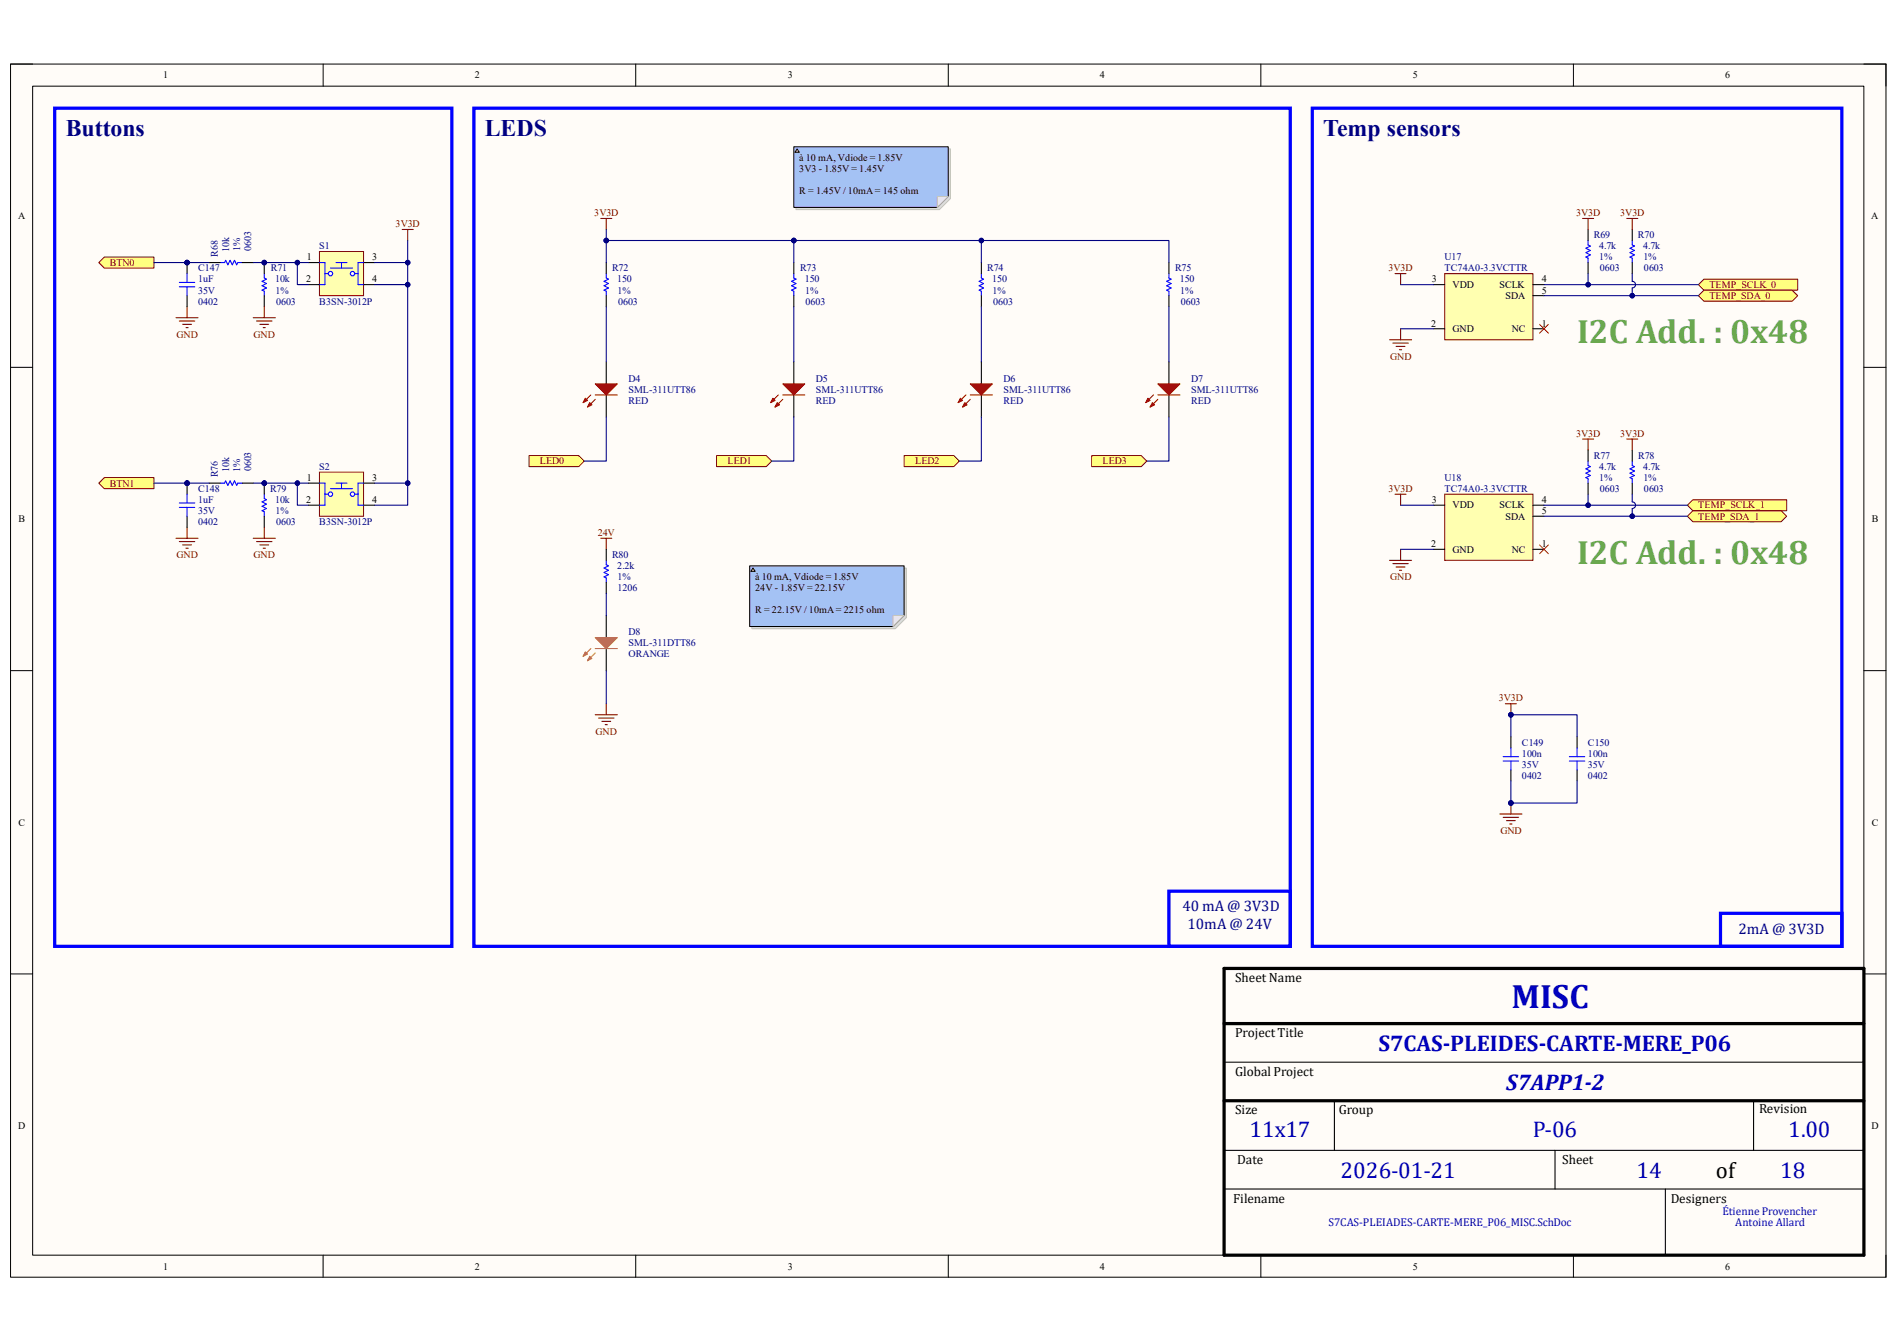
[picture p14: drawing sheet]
<svg xmlns="http://www.w3.org/2000/svg" width="297mm" height="210mm" viewBox="0 0 297 210" stroke-linecap="round" stroke-linejoin="round" font-family="sans-serif">
<defs><g id="words">
<g font-size="5.3" fill="#6aa84f">
<text x="246.9" y="53.8">I2C Add. : 0x48</text>
<text x="246.9" y="88.3">I2C Add. : 0x48</text>
</g>
<text font-size="5.3" fill="#0000bf" x="236.6" y="157.9">MISC</text>
<g font-size="3.7" fill="#000080">
<text x="10.3" y="21.3">Buttons</text>
<text x="75.9" y="21.3">LEDS</text>
<text x="207.2" y="21.3">Temp sensors</text>
</g>
<g font-size="3.6" fill="#0000bf">
<text x="215.8" y="164.6">S7CAS-PLEIDES-CARTE-MERE_P06</text>
<text x="235.8" y="170.6">S7APP1-2</text>
<text x="195.6" y="178">11x17</text>
<text x="240" y="178">P-06</text>
<text x="280" y="178">1.00</text>
<text x="209.9" y="184.5">2026-01-21</text>
<text x="256.2" y="184.5">14</text>
<text x="278.7" y="184.5">18</text>
</g>
<text font-size="3.6" x="268.6" y="184.5">of</text>
<g font-size="2.4" fill="#000080">
<text x="185.1" y="142.7">40 mA @ 3V3D</text>
<text x="185.9" y="145.5">10mA @ 24V</text>
<text x="272.2" y="146.2">2mA @ 3V3D</text>
</g>
<g font-size="2.1">
<text x="193.4" y="153.8">Sheet Name</text>
<text x="193.4" y="162.4">Project Title</text>
<text x="193.4" y="168.5">Global Project</text>
<text x="193.4" y="174.5">Size</text>
<text x="209.6" y="174.5">Group</text>
<text x="275.4" y="174.4">Revision</text>
<text x="193.7" y="182.3">Date</text>
<text x="244.6" y="182.3">Sheet</text>
<text x="193.1" y="188.3">Filename</text>
<text x="261.6" y="188.3">Designers</text>
</g>
<g font-size="1.8" fill="#0000bf">
<text x="269.7" y="190.3">Étienne Provencher</text>
<text x="208" y="192">S7CAS-PLEIADES-CARTE-MERE_P06_MISC.SchDoc</text>
<text x="271.7" y="192">Antoine Allard</text>
</g>
<g font-size="1.6">
<text x="25.5" y="12.3">1</text>
<text x="74.3" y="12.3">2</text>
<text x="123.4" y="12.3">3</text>
<text x="172.2" y="12.3">4</text>
<text x="221.2" y="12.3">5</text>
<text x="270.1" y="12.3">6</text>
<text x="125.1" y="25.2">à 10 mA, Vdiode = 1.85V</text>
<text x="125.1" y="27">3V3 - 1.85V = 1.45V</text>
<text x="2.8" y="34.3">A</text>
<text x="125.1" y="30.4">R = 1.45V / 10mA = 145 ohm</text>
<text x="293" y="34.3">A</text>
<text x="48" y="40.8">1</text>
<text x="58.3" y="40.8">3</text>
<text x="47.9" y="44.2">2</text>
<text x="58.3" y="44.2">4</text>
<text x="224.2" y="44.2">3</text>
<text x="227.4" y="45.1">VDD</text>
<text x="234.8" y="45.1">SCLK</text>
<text x="235.7" y="46.8">SDA</text>
<text x="241.4" y="44.2">4</text>
<text x="241.4" y="46">5</text>
<text x="224.1" y="51.1">2</text>
<text x="227.4" y="52">GND</text>
<text x="236.7" y="52">NC</text>
<text x="241.4" y="51.1">1</text>
<text x="48" y="75.3">1</text>
<text x="58.3" y="75.3">3</text>
<text x="2.9" y="81.8">B</text>
<text x="47.9" y="78.8">2</text>
<text x="58.3" y="78.8">4</text>
<text x="224.2" y="78.8">3</text>
<text x="227.4" y="79.6">VDD</text>
<text x="234.8" y="79.6">SCLK</text>
<text x="235.7" y="81.4">SDA</text>
<text x="241.4" y="78.8">4</text>
<text x="241.4" y="80.5">5</text>
<text x="293.1" y="81.8">B</text>
<text x="224.1" y="85.7">2</text>
<text x="227.4" y="86.6">GND</text>
<text x="236.7" y="86.6">NC</text>
<text x="241.4" y="85.7">1</text>
<text x="118.2" y="90.9">à 10 mA, Vdiode = 1.85V</text>
<text x="118.2" y="92.6">24V - 1.85V = 22.15V</text>
<text x="118.2" y="96.1">R = 22.15V / 10mA = 2215 ohm</text>
<text x="2.9" y="129.3">C</text>
<text x="293.1" y="129.3">C</text>
<text x="2.8" y="176.8">D</text>
<text x="293" y="176.8">D</text>
<text x="25.5" y="198.8">1</text>
<text x="74.3" y="198.8">2</text>
<text x="123.4" y="198.8">3</text>
<text x="172.2" y="198.8">4</text>
<text x="221.2" y="198.8">5</text>
<text x="270.1" y="198.8">6</text>
</g>
<g font-size="1.6" fill="#800000">
<text x="61.9" y="35.6">3V3D</text>
<text x="93" y="33.9">3V3D</text>
<text x="246.8" y="33.9">3V3D</text>
<text x="253.7" y="33.9">3V3D</text>
<text x="17.2" y="41.7">BTN0</text>
<text x="217.4" y="42.5">3V3D</text>
<text x="267.6" y="45.1">TEMP_SCLK_0</text>
<text x="267.6" y="46.8">TEMP_SDA_0</text>
<text x="27.6" y="52.9">GND</text>
<text x="39.7" y="52.9">GND</text>
<text x="217.6" y="56.3">GND</text>
<text x="246.8" y="68.4">3V3D</text>
<text x="253.7" y="68.4">3V3D</text>
<text x="17.2" y="76.2">BTN1</text>
<text x="84.5" y="72.7">LED0</text>
<text x="113.9" y="72.7">LED1</text>
<text x="143.3" y="72.7">LED2</text>
<text x="172.6" y="72.7">LED3</text>
<text x="217.4" y="77">3V3D</text>
<text x="93.6" y="83.9">24V</text>
<text x="265.9" y="79.6">TEMP_SCLK_1</text>
<text x="265.9" y="81.4">TEMP_SDA_1</text>
<text x="27.6" y="87.4">GND</text>
<text x="39.7" y="87.4">GND</text>
<text x="217.6" y="90.9">GND</text>
<text x="234.7" y="109.9">3V3D</text>
<text x="93.3" y="115.1">GND</text>
<text x="234.9" y="130.6">GND</text>
</g>
<g font-size="1.6" fill="#000080">
<text x="34.1" y="40.2" transform="rotate(-90 34.1 40.2)">R68</text>
<text x="35.9" y="39.4" transform="rotate(-90 35.9 39.4)">10k</text>
<text x="37.6" y="39.3" transform="rotate(-90 37.6 39.3)">1%</text>
<text x="39.3" y="39.3" transform="rotate(-90 39.3 39.3)">0603</text>
<text x="50" y="39.1">S1</text>
<text x="226.2" y="40.8">U17</text>
<text x="249.6" y="37.3">R69</text>
<text x="250.4" y="39.1">4.7k</text>
<text x="250.4" y="40.8">1%</text>
<text x="256.5" y="37.3">R70</text>
<text x="257.3" y="39.1">4.7k</text>
<text x="257.3" y="40.8">1%</text>
<text x="31" y="46">35V</text>
<text x="31" y="47.7">0402</text>
<text x="31" y="44.2">1uF</text>
<text x="31" y="42.5">C147</text>
<text x="42.4" y="42.5">R71</text>
<text x="43.1" y="44.2">10k</text>
<text x="43.1" y="46">1%</text>
<text x="43.2" y="47.7">0603</text>
<text x="50" y="47.7">B3SN-3012P</text>
<text x="95.8" y="42.5">R72</text>
<text x="96.6" y="44.2">150</text>
<text x="96.7" y="46">1%</text>
<text x="96.8" y="47.7">0603</text>
<text x="125.3" y="42.5">R73</text>
<text x="126" y="44.2">150</text>
<text x="126.1" y="46">1%</text>
<text x="126.1" y="47.7">0603</text>
<text x="154.6" y="42.5">R74</text>
<text x="155.4" y="44.2">150</text>
<text x="155.4" y="46">1%</text>
<text x="155.5" y="47.7">0603</text>
<text x="184" y="42.5">R75</text>
<text x="184.7" y="44.2">150</text>
<text x="184.8" y="46">1%</text>
<text x="184.9" y="47.7">0603</text>
<text x="226.2" y="42.5">TC74A0-3.3VCTTR</text>
<text x="250.5" y="42.5">0603</text>
<text x="257.4" y="42.5">0603</text>
<text x="98.4" y="59.8">D4</text>
<text x="127.7" y="59.8">D5</text>
<text x="157.1" y="59.8">D6</text>
<text x="186.5" y="59.8">D7</text>
<text x="98.4" y="63.2">RED</text>
<text x="98.4" y="61.5">SML-311UTT86</text>
<text x="127.7" y="63.2">RED</text>
<text x="127.7" y="61.5">SML-311UTT86</text>
<text x="157.1" y="63.2">RED</text>
<text x="157.1" y="61.5">SML-311UTT86</text>
<text x="186.5" y="63.2">RED</text>
<text x="186.5" y="61.5">SML-311UTT86</text>
<text x="249.6" y="71.9">R77</text>
<text x="256.5" y="71.9">R78</text>
<text x="31" y="77">C148</text>
<text x="34.1" y="74.8" transform="rotate(-90 34.1 74.8)">R76</text>
<text x="35.9" y="74" transform="rotate(-90 35.9 74)">10k</text>
<text x="37.6" y="73.9" transform="rotate(-90 37.6 73.9)">1%</text>
<text x="39.3" y="73.8" transform="rotate(-90 39.3 73.8)">0603</text>
<text x="42.3" y="77">R79</text>
<text x="50" y="73.6">S2</text>
<text x="226.2" y="75.3">U18</text>
<text x="226.2" y="77">TC74A0-3.3VCTTR</text>
<text x="250.4" y="73.6">4.7k</text>
<text x="250.4" y="75.3">1%</text>
<text x="250.5" y="77">0603</text>
<text x="257.3" y="73.6">4.7k</text>
<text x="257.3" y="75.3">1%</text>
<text x="257.4" y="77">0603</text>
<text x="31" y="80.5">35V</text>
<text x="31" y="82.3">0402</text>
<text x="31" y="78.8">1uF</text>
<text x="43.1" y="78.8">10k</text>
<text x="43.1" y="80.5">1%</text>
<text x="43.2" y="82.3">0603</text>
<text x="50" y="82.3">B3SN-3012P</text>
<text x="95.8" y="87.4">R80</text>
<text x="96.6" y="89.2">2.2k</text>
<text x="96.7" y="92.6">1206</text>
<text x="96.7" y="90.9">1%</text>
<text x="98.4" y="99.5">D8</text>
<text x="98.4" y="101.2">SML-311DTT86</text>
<text x="98.4" y="103">ORANGE</text>
<text x="238.3" y="118.5">100n</text>
<text x="238.3" y="116.8">C149</text>
<text x="248.6" y="118.5">100n</text>
<text x="248.6" y="116.8">C150</text>
<text x="238.3" y="120.2">35V</text>
<text x="238.3" y="122">0402</text>
<text x="248.6" y="120.2">35V</text>
<text x="248.6" y="122">0402</text>
</g>
</g></defs>
<path d="M1.7 10h293.6v190h-293.6z" fill-rule="evenodd" fill="#fffcf8"/>
<path d="M1.7 10h293.6v190h-293.6z" fill="none" stroke="#000" stroke-width=".16"/>
<path d="M5.1 13.5h286.7v183.1h-286.7z" fill-rule="evenodd" fill="#fffcf8"/>
<g fill="none" stroke="#000" stroke-width=".16">
<path d="M1.7 10h3.4M5.1 13.5h286.7v183.1h-286.7zM50.6 10v3.5M99.5 10v3.5M148.5 10v3.5M197.4 10v3.5M246.3 10v3.5M291.8 10h3.5v3.5M1.7 57.5h3.4M291.8 57.5h3.5M1.7 105h3.4M291.8 105h3.5"/>
<path d="M1.7 152.5h3.4M291.8 152.5h3.5M50.6 196.6v3.4M99.5 196.6v3.4M148.5 196.6v3.4M197.4 196.6v3.4M246.3 196.6v3.4M295.3 196.6v3.4"/>
</g>
<path d="M191.7 151.7h100.1v44.9h-100.1zM191.7 160.3h100.1M191.7 172.4h100.1" fill="none" stroke="#000" stroke-width=".51"/>
<path d="M94.9 56.7v3.4M94.9 61.8v3.5M191.7 166.3h100.1M208.9 172.4v7.8M274.6 172.4v7.8M191.7 180.2h100.1M191.7 186.2h100.1M243.5 180.2v6M260.7 186.2v10.4" fill="none" stroke="#000" stroke-width=".17"/>
<path d="M93.2 60.1h3.5l-1.8 1.7z" fill="#bf0000"/>
<path d="M92.5 61.8l-1.2 1.3M93.2 60.1h3.5l-1.8 1.7zM93.2 62.5l-1.2 1.2" fill="none" stroke="#bf0000" stroke-width=".17"/>
<path d="M92.3 63.1l.4 .3-.7 .3z" fill="#bf0000"/>
<path d="M92.3 63.1l.4 .3-.7 .3z" fill="none" stroke="#bf0000" stroke-width=".17"/>
<path d="M91.6 62.4l.4 .3-.7 .4z" fill="#bf0000"/>
<path d="M91.6 62.4l.4 .3-.7 .4zM93.2 61.8h3.5" fill="none" stroke="#bf0000" stroke-width=".17"/>
<path d="M124.3 56.7v3.4M124.3 61.8v3.5" fill="none" stroke="#000" stroke-width=".17"/>
<path d="M122.6 60.1h3.4l-1.7 1.7z" fill="#bf0000"/>
<path d="M121.9 61.8l-1.2 1.3M122.6 60.1h3.4l-1.7 1.7zM122.6 62.5l-1.3 1.2" fill="none" stroke="#bf0000" stroke-width=".17"/>
<path d="M121.7 63.1l.3 .3-.7 .3z" fill="#bf0000"/>
<path d="M121.7 63.1l.3 .3-.7 .3z" fill="none" stroke="#bf0000" stroke-width=".17"/>
<path d="M121 62.4l.3 .3-.6 .4z" fill="#bf0000"/>
<path d="M121 62.4l.3 .3-.6 .4zM122.6 61.8h3.4" fill="none" stroke="#bf0000" stroke-width=".17"/>
<path d="M226.2 42.9h13.8v10.3h-13.8z" fill-rule="evenodd" fill="#ffffb0"/>
<path d="M226.2 42.9h13.8v10.3h-13.8z" fill="none" stroke="#800000" stroke-width=".16"/>
<path d="M224.5 51.5h1.7M224.5 44.6h1.7M240 51.5h1.7M240 44.6h1.7M240 46.3h1.7" fill="none" stroke="#000" stroke-width=".17"/>
<path d="M226.2 77.4h13.8v10.4h-13.8z" fill-rule="evenodd" fill="#ffffb0"/>
<path d="M226.2 77.4h13.8v10.4h-13.8z" fill="none" stroke="#800000" stroke-width=".16"/>
<path d="M183 56.7v3.4M183 61.8v3.5M224.5 79.1h1.7M240 79.1h1.7M224.5 86h1.7M240 86h1.7M240 80.8h1.7" fill="none" stroke="#000" stroke-width=".17"/>
<path d="M181.3 60.1h3.4l-1.7 1.7z" fill="#bf0000"/>
<path d="M180.6 61.8l-1.2 1.3M181.3 60.1h3.4l-1.7 1.7zM181.3 62.5l-1.2 1.3" fill="none" stroke="#bf0000" stroke-width=".17"/>
<path d="M180.4 63.1l.4 .3-.7 .4z" fill="#bf0000"/>
<path d="M180.4 63.1l.4 .3-.7 .4z" fill="none" stroke="#bf0000" stroke-width=".17"/>
<path d="M179.7 62.4l.4 .3-.7 .4z" fill="#bf0000"/>
<path d="M179.7 62.4l.4 .3-.7 .4zM181.3 61.8h3.4" fill="none" stroke="#bf0000" stroke-width=".17"/>
<path d="M153.6 56.7v3.4M153.6 61.8v3.5" fill="none" stroke="#000" stroke-width=".17"/>
<path d="M151.9 60.1h3.5l-1.8 1.7z" fill="#bf0000"/>
<path d="M151.2 61.8l-1.2 1.3M151.9 60.1h3.5l-1.8 1.7zM151.9 62.5l-1.2 1.2" fill="none" stroke="#bf0000" stroke-width=".17"/>
<path d="M151.1 63.1l.3 .3-.7 .3z" fill="#bf0000"/>
<path d="M151.1 63.1l.3 .3-.7 .3z" fill="none" stroke="#bf0000" stroke-width=".17"/>
<path d="M150.4 62.4l.3 .3-.7 .4z" fill="#bf0000"/>
<path d="M150.4 62.4l.3 .3-.7 .4zM151.9 61.8h3.5" fill="none" stroke="#bf0000" stroke-width=".17"/>
<path d="M50 39.4h6.9v6.9h-6.9z" fill-rule="evenodd" fill="#ffffb0"/>
<path d="M50 39.4h6.9v6.9h-6.9z" fill="none" stroke="#800000" stroke-width=".16"/>
<circle cx="55.2" cy="42.8" r=".35" fill="#fff0ff"/>
<circle cx="55.2" cy="42.8" r=".35" fill="none" stroke="#00f" stroke-width=".17"/>
<circle cx="51.7" cy="42.8" r=".35" fill="#fff0ff"/>
<g fill="none" stroke="#00f" stroke-width=".17">
<path d="M50 41.1h.9v3.5h-.9M50.9 42.8h.5M51.7 42h3.5M52.6 41.1h1.7M53.5 41.1v.9M55.5 42.8h.6M56.9 41.1h-.8v3.5h.8"/>
<circle cx="51.7" cy="42.8" r=".35"/>
</g>
<path d="M48.3 41.1h1.7M48.3 44.6h1.7M56.9 41.1h1.8M56.9 44.6h1.8" fill="none" stroke="#000" stroke-width=".17"/>
<path d="M50 73.9h6.9v6.9h-6.9z" fill-rule="evenodd" fill="#ffffb0"/>
<path d="M50 73.9h6.9v6.9h-6.9z" fill="none" stroke="#800000" stroke-width=".16"/>
<circle cx="55.2" cy="77.4" r=".35" fill="#fff0ff"/>
<circle cx="55.2" cy="77.4" r=".35" fill="none" stroke="#00f" stroke-width=".17"/>
<circle cx="51.7" cy="77.4" r=".35" fill="#fff0ff"/>
<g fill="none" stroke="#00f" stroke-width=".17">
<path d="M34.5 41.1h.7l.1-.3 .4 .7 .3-.7 .4 .7 .3-.7 .4 .7 .1-.4h.7M50 75.7h.9v3.4h-.9M50.9 77.4h.5M51.7 76.5h3.5M52.6 75.7h1.7M53.5 75.7v.8M55.5 77.4h.6M56.9 75.7h-.8v3.4h.8"/>
<circle cx="51.7" cy="77.4" r=".35"/>
</g>
<path d="M32.7 41.1h1.8M37.9 41.1h1.8M48.3 75.7h1.7M48.3 79.1h1.7M56.9 75.7h1.8M56.9 79.1h1.8" fill="none" stroke="#000" stroke-width=".17"/>
<path d="M8.6 16.9h62.1v131.3h-62.1zM74.2 16.9h127.8v131.3h-127.8zM205.5 16.9h82.9v131.3h-82.9zM183 139.6h19v8.6h-19zM269.4 143h19v5.2h-19z" fill="none" stroke="#00f" stroke-width=".51"/>
<path d="M63 35.9h1.7M63.8 35.9v1.8" fill="none" stroke="#800000" stroke-width=".17"/>
<circle cx="41.4" cy="41.1" r=".35" fill="#000080"/>
<circle cx="41.4" cy="41.1" r=".35" fill="none" stroke="#000080" stroke-width=".16"/>
<path d="M41.4 42.8v.7l.3 .2-.7 .4 .7 .3-.7 .3 .7 .4-.7 .3 .4 .2v.7" fill="none" stroke="#00f" stroke-width=".17"/>
<path d="M41.4 41.1v1.7M41.4 46.3v1.7" fill="none" stroke="#000" stroke-width=".17"/>
<circle cx="41.4" cy="41.1" r=".35" fill="#000080"/>
<circle cx="41.4" cy="41.1" r=".35" fill="none" stroke="#000080" stroke-width=".16"/>
<path d="M27.6 49.8h3.4M28.1 50.3h2.4M28.6 50.8h1.4M29.1 51.3h.4M29.3 48v1.8M39.7 49.8h3.4M40.2 50.3h2.4M40.7 50.8h1.4M41.2 51.3h.4M41.4 48v1.8" fill="none" stroke="#800000" stroke-width=".17"/>
<circle cx="29.3" cy="41.1" r=".35" fill="#000080"/>
<circle cx="29.3" cy="41.1" r=".35" fill="none" stroke="#000080" stroke-width=".16"/>
<path d="M29.3 41.1v1.7M29.3 46.3v1.7" fill="none" stroke="#000" stroke-width=".17"/>
<circle cx="29.3" cy="41.1" r=".35" fill="#000080"/>
<circle cx="29.3" cy="41.1" r=".35" fill="none" stroke="#000080" stroke-width=".16"/>
<path d="M28.1 44.2h2.4M28.1 44.9h2.4M29.3 42.8v1.4M29.3 44.9v1.4M34.5 75.7h.7l.1-.4 .4 .7 .3-.7 .4 .7 .3-.7 .4 .7 .1-.3h.7" fill="none" stroke="#00f" stroke-width=".17"/>
<path d="M32.7 75.7h1.8M37.9 75.7h1.8" fill="none" stroke="#000" stroke-width=".17"/>
<circle cx="41.4" cy="75.7" r=".35" fill="#000080"/>
<circle cx="41.4" cy="75.7" r=".35" fill="none" stroke="#000080" stroke-width=".16"/>
<path d="M41.4 77.4v.7l.3 .2-.7 .3 .7 .3-.7 .4 .7 .3-.7 .4 .4 .2v.6" fill="none" stroke="#00f" stroke-width=".17"/>
<path d="M41.4 75.7v1.7M41.4 80.8v1.8" fill="none" stroke="#000" stroke-width=".17"/>
<circle cx="41.4" cy="75.7" r=".35" fill="#000080"/>
<circle cx="41.4" cy="75.7" r=".35" fill="none" stroke="#000080" stroke-width=".16"/>
<path d="M27.6 84.3h3.4M28.1 84.8h2.4M28.6 85.3h1.4M29.1 85.9h.4M29.3 82.6v1.7M39.7 84.3h3.4M40.2 84.8h2.4M40.7 85.3h1.4M41.2 85.9h.4M41.4 82.6v1.7" fill="none" stroke="#800000" stroke-width=".17"/>
<circle cx="29.3" cy="75.7" r=".35" fill="#000080"/>
<circle cx="29.3" cy="75.7" r=".35" fill="none" stroke="#000080" stroke-width=".16"/>
<path d="M29.3 75.7v1.7M29.3 80.8v1.8" fill="none" stroke="#000" stroke-width=".17"/>
<circle cx="29.3" cy="75.7" r=".35" fill="#000080"/>
<circle cx="29.3" cy="75.7" r=".35" fill="none" stroke="#000080" stroke-width=".16"/>
<path d="M94.9 42.9v.6l.4 .2-.7 .4 .7 .3-.7 .4 .7 .3-.7 .3 .3 .2v.7M124.3 42.9v.6l.3 .2-.7 .4 .7 .3-.7 .4 .7 .3-.7 .3 .4 .2v.7M153.6 42.9v.6l.4 .2-.7 .4 .7 .3-.7 .4 .7 .3-.7 .3 .3 .2v.7M183 42.9v.6l.4 .2-.7 .4 .7 .3-.7 .4 .7 .3-.7 .3 .3 .2v.7M28.1 78.8h2.4M28.1 79.5h2.4M29.3 77.4v1.4M29.3 79.5v1.3M94.9 87.8v.7l.4 .1-.7 .4 .7 .3-.7 .4 .7 .3-.7 .3 .3 .2v.7" fill="none" stroke="#00f" stroke-width=".17"/>
<path d="M94.1 34.2h1.7M94.9 34.2v1.7M94.1 84.3h1.7M94.9 84.3v1.7" fill="none" stroke="#800000" stroke-width=".17"/>
<path d="M94.9 41.1v1.8M94.9 46.3v1.7M124.3 41.1v1.8M124.3 46.3v1.7M153.6 41.1v1.8M153.6 46.3v1.7M183 41.1v1.8M183 46.3v1.7M94.9 86v1.8M94.9 91.2v1.7M94.9 96.4v3.4M94.9 101.6v3.4" fill="none" stroke="#000" stroke-width=".17"/>
<path d="M93.2 99.8h3.5l-1.8 1.8z" fill="#fd8300"/>
<path d="M93.2 99.8h3.5l-1.8 1.8zM92.5 101.6l-1.2 1.2M93.2 102.3l-1.2 1.2" fill="none" stroke="#fd8300" stroke-width=".17"/>
<path d="M92.3 102.8l.4 .3-.7 .4z" fill="#fd8300"/>
<path d="M92.3 102.8l.4 .3-.7 .4z" fill="none" stroke="#fd8300" stroke-width=".17"/>
<path d="M91.6 102.1l.4 .3-.7 .4z" fill="#fd8300"/>
<path d="M91.6 102.1l.4 .3-.7 .4zM93.2 101.6h3.5" fill="none" stroke="#fd8300" stroke-width=".17"/>
<g fill="none" stroke="#800000" stroke-width=".17">
<path d="M217.6 53.2h3.4M218.1 53.7h2.4M218.4 42.9h1.7M218.6 54.3h1.4M219.1 54.8h.4M219.3 42.9v1.7M219.3 51.5v1.7M218.4 77.4h1.7M219.3 77.4v1.7M217.6 87.8h3.4M218.1 88.3h2.4M218.6 88.8h1.4"/>
<path d="M219.1 89.3h.4M219.3 86v1.8M93.2 111.9h3.5M93.7 112.5h2.4M94.2 113h1.4M94.8 113.5h.3M94.9 110.2v1.7M235.7 110.2h1.7M236.6 110.2v1.7"/>
</g>
<path d="M241 50.8l1.4 1.4M242.4 50.8l-1.4 1.4M241 85.3l1.4 1.4M242.4 85.3l-1.4 1.4" fill="none" stroke="#f00" stroke-width=".16"/>
<circle cx="236.6" cy="111.9" r=".35" fill="#000080"/>
<circle cx="236.6" cy="111.9" r=".35" fill="none" stroke="#000080" stroke-width=".16"/>
<path d="M234.8 127.5h3.5M235.4 128h2.4M235.9 128.5h1.3M236.4 129h.3M236.6 125.8v1.7" fill="none" stroke="#800000" stroke-width=".17"/>
<circle cx="236.6" cy="125.8" r=".35" fill="#000080"/>
<circle cx="236.6" cy="125.8" r=".35" fill="none" stroke="#000080" stroke-width=".16"/>
<path d="M248.6 35.9v1.8M255.6 35.9v1.8M248.6 41.1v1.8M255.6 41.1v1.8M248.6 70.5v1.7M248.6 75.7v1.7M255.6 70.5v1.7M255.6 75.7v1.7M236.6 115.4v1.7M246.9 115.4v1.7M236.6 120.6v1.7M246.9 120.6v1.7" fill="none" stroke="#000" stroke-width=".17"/>
<path d="M248.6 37.7v.7l.4 .1-.7 .4 .7 .3-.7 .4 .7 .3-.7 .4 .3 .1v.7M255.6 37.7v.7l.3 .1-.7 .4 .7 .3-.7 .4 .7 .3-.7 .4 .4 .1v.7M248.6 72.2v.7l.4 .2-.7 .3 .7 .4-.7 .3 .7 .4-.7 .3 .3 .2v.7M255.6 72.2v.7l.3 .2-.7 .3 .7 .4-.7 .3 .7 .4-.7 .3 .4 .2v.7M235.4 118.5h2.4M235.4 119.2h2.4M236.6 117.1v1.4M236.6 119.2v1.4M245.7 118.5h2.4M245.7 119.2h2.4M246.9 117.1v1.4M246.9 119.2v1.4" fill="none" stroke="#00f" stroke-width=".17"/>
<path d="M247.8 34.2h1.7M248.6 34.2v1.7M254.7 34.2h1.7M255.6 34.2v1.7M247.8 68.8h1.7M248.6 68.8v1.7M254.7 68.8h1.7M255.6 68.8v1.7" fill="none" stroke="#800000" stroke-width=".17"/>
<path d="M264.2 79.1l.9-.8h14.6v1.7h-14.6z" fill-rule="evenodd" fill="#ffff80"/>
<path d="M264.2 79.1l.9-.8h14.6v1.7h-14.6z" fill="none" stroke="#800000" stroke-width=".16"/>
<path d="M264.2 80.8l.9-.8h13.8l.8 .8-.8 .9h-13.8z" fill-rule="evenodd" fill="#ffff80"/>
<path d="M264.2 80.8l.9-.8h13.8l.8 .8-.8 .9h-13.8z" fill="none" stroke="#800000" stroke-width=".16"/>
<path d="M265.9 44.6l.9-.9h14.7v1.7h-14.7z" fill-rule="evenodd" fill="#ffff80"/>
<path d="M265.9 44.6l.9-.9h14.7v1.7h-14.7z" fill="none" stroke="#800000" stroke-width=".16"/>
<path d="M265.9 46.3l.9-.9h13.8l.9 .9-.9 .9h-13.8z" fill-rule="evenodd" fill="#ffff80"/>
<path d="M265.9 46.3l.9-.9h13.8l.9 .9-.9 .9h-13.8z" fill="none" stroke="#800000" stroke-width=".16"/>
<path d="M82.8 71.3h7.8l.9 .9-.9 .9h-7.8z" fill-rule="evenodd" fill="#ffff80"/>
<path d="M82.8 71.3h7.8l.9 .9-.9 .9h-7.8z" fill="none" stroke="#800000" stroke-width=".16"/>
<path d="M112.2 71.3h7.8l.8 .9-.8 .9h-7.8z" fill-rule="evenodd" fill="#ffff80"/>
<path d="M112.2 71.3h7.8l.8 .9-.8 .9h-7.8z" fill="none" stroke="#800000" stroke-width=".16"/>
<path d="M141.6 71.3h7.7l.9 .9-.9 .9h-7.7z" fill-rule="evenodd" fill="#ffff80"/>
<path d="M141.6 71.3h7.7l.9 .9-.9 .9h-7.7z" fill="none" stroke="#800000" stroke-width=".16"/>
<path d="M170.9 71.4h7.8l.9 .8-.9 .9h-7.8z" fill-rule="evenodd" fill="#ffff80"/>
<path d="M170.9 71.4h7.8l.9 .8-.9 .9h-7.8z" fill="none" stroke="#800000" stroke-width=".16"/>
<path d="M16.3 40.3h7.8v1.7h-7.8l-.8-.9z" fill-rule="evenodd" fill="#ffff80"/>
<path d="M16.3 40.3h7.8v1.7h-7.8l-.8-.9z" fill="none" stroke="#800000" stroke-width=".16"/>
<path d="M16.3 74.8h7.8v1.7h-7.8l-.8-.8z" fill-rule="evenodd" fill="#ffff80"/>
<path d="M16.3 74.8h7.8v1.7h-7.8l-.8-.8z" fill="none" stroke="#800000" stroke-width=".16"/>
<path d="M63.8 37.7v6.9h-5.1" fill="none" stroke="#000080" stroke-width=".17"/>
<circle cx="63.8" cy="44.6" r=".35" fill="#000080"/>
<circle cx="63.8" cy="44.6" r=".35" fill="none" stroke="#000080" stroke-width=".16"/>
<circle cx="63.8" cy="41.1" r=".35" fill="#000080"/>
<circle cx="63.8" cy="41.1" r=".35" fill="none" stroke="#000080" stroke-width=".16"/>
<path d="M58.7 41.1h5.1" fill="none" stroke="#000080" stroke-width=".17"/>
<circle cx="63.8" cy="41.1" r=".35" fill="#000080"/>
<circle cx="63.8" cy="41.1" r=".35" fill="none" stroke="#000080" stroke-width=".16"/>
<path d="M63.8 44.6v31.1h-5.1" fill="none" stroke="#000080" stroke-width=".17"/>
<circle cx="63.8" cy="75.7" r=".35" fill="#000080"/>
<circle cx="63.8" cy="75.7" r=".35" fill="none" stroke="#000080" stroke-width=".16"/>
<circle cx="63.8" cy="44.6" r=".35" fill="#000080"/>
<circle cx="63.8" cy="44.6" r=".35" fill="none" stroke="#000080" stroke-width=".16"/>
<path d="M63.8 75.7v3.4h-5.1" fill="none" stroke="#000080" stroke-width=".17"/>
<circle cx="63.8" cy="75.7" r=".35" fill="#000080"/>
<circle cx="63.8" cy="75.7" r=".35" fill="none" stroke="#000080" stroke-width=".16"/>
<path d="M39.7 41.1h8.6" fill="none" stroke="#000080" stroke-width=".17"/>
<circle cx="41.4" cy="41.1" r=".35" fill="#000080"/>
<circle cx="41.4" cy="41.1" r=".35" fill="none" stroke="#000080" stroke-width=".16"/>
<circle cx="46.6" cy="41.1" r=".35" fill="#000080"/>
<circle cx="46.6" cy="41.1" r=".35" fill="none" stroke="#000080" stroke-width=".16"/>
<path d="M46.6 41.1v3.5h1.7" fill="none" stroke="#000080" stroke-width=".17"/>
<circle cx="46.6" cy="41.1" r=".35" fill="#000080"/>
<circle cx="46.6" cy="41.1" r=".35" fill="none" stroke="#000080" stroke-width=".16"/>
<path d="M29.3 41.1h3.4" fill="none" stroke="#000080" stroke-width=".17"/>
<circle cx="29.3" cy="41.1" r=".35" fill="#000080"/>
<circle cx="29.3" cy="41.1" r=".35" fill="none" stroke="#000080" stroke-width=".16"/>
<path d="M24.1 41.1h5.2" fill="none" stroke="#000080" stroke-width=".17"/>
<circle cx="29.3" cy="41.1" r=".35" fill="#000080"/>
<circle cx="29.3" cy="41.1" r=".35" fill="none" stroke="#000080" stroke-width=".16"/>
<path d="M39.7 75.7h8.6" fill="none" stroke="#000080" stroke-width=".17"/>
<circle cx="41.4" cy="75.7" r=".35" fill="#000080"/>
<circle cx="41.4" cy="75.7" r=".35" fill="none" stroke="#000080" stroke-width=".16"/>
<circle cx="46.6" cy="75.7" r=".35" fill="#000080"/>
<circle cx="46.6" cy="75.7" r=".35" fill="none" stroke="#000080" stroke-width=".16"/>
<path d="M46.6 75.7v3.4h1.7" fill="none" stroke="#000080" stroke-width=".17"/>
<circle cx="46.6" cy="75.7" r=".35" fill="#000080"/>
<circle cx="46.6" cy="75.7" r=".35" fill="none" stroke="#000080" stroke-width=".16"/>
<path d="M29.3 75.7h3.4" fill="none" stroke="#000080" stroke-width=".17"/>
<circle cx="29.3" cy="75.7" r=".35" fill="#000080"/>
<circle cx="29.3" cy="75.7" r=".35" fill="none" stroke="#000080" stroke-width=".16"/>
<path d="M24.1 75.7h5.2" fill="none" stroke="#000080" stroke-width=".17"/>
<circle cx="29.3" cy="75.7" r=".35" fill="#000080"/>
<circle cx="29.3" cy="75.7" r=".35" fill="none" stroke="#000080" stroke-width=".16"/>
<path d="M94.9 35.9v1.8" fill="none" stroke="#000080" stroke-width=".17"/>
<circle cx="94.9" cy="37.7" r=".35" fill="#000080"/>
<circle cx="94.9" cy="37.7" r=".35" fill="none" stroke="#000080" stroke-width=".16"/>
<path d="M94.9 37.7v3.4M94.9 48v8.7" fill="none" stroke="#000080" stroke-width=".17"/>
<circle cx="94.9" cy="37.7" r=".35" fill="#000080"/>
<circle cx="94.9" cy="37.7" r=".35" fill="none" stroke="#000080" stroke-width=".16"/>
<path d="M94.9 37.7h29.4" fill="none" stroke="#000080" stroke-width=".17"/>
<circle cx="124.3" cy="37.7" r=".35" fill="#000080"/>
<circle cx="124.3" cy="37.7" r=".35" fill="none" stroke="#000080" stroke-width=".16"/>
<circle cx="94.9" cy="37.7" r=".35" fill="#000080"/>
<circle cx="94.9" cy="37.7" r=".35" fill="none" stroke="#000080" stroke-width=".16"/>
<path d="M124.3 37.7v3.4M124.3 48v8.7" fill="none" stroke="#000080" stroke-width=".17"/>
<circle cx="124.3" cy="37.7" r=".35" fill="#000080"/>
<circle cx="124.3" cy="37.7" r=".35" fill="none" stroke="#000080" stroke-width=".16"/>
<path d="M153.6 37.7v3.4M153.6 48v8.7" fill="none" stroke="#000080" stroke-width=".17"/>
<circle cx="153.7" cy="37.7" r=".35" fill="#000080"/>
<circle cx="153.7" cy="37.7" r=".35" fill="none" stroke="#000080" stroke-width=".16"/>
<path d="M124.3 37.7h58.7v3.4" fill="none" stroke="#000080" stroke-width=".17"/>
<circle cx="124.3" cy="37.7" r=".35" fill="#000080"/>
<circle cx="124.3" cy="37.7" r=".35" fill="none" stroke="#000080" stroke-width=".16"/>
<circle cx="153.7" cy="37.7" r=".35" fill="#000080"/>
<circle cx="153.7" cy="37.7" r=".35" fill="none" stroke="#000080" stroke-width=".16"/>
<path d="M183 48v8.7M219.3 44.6h5.2M219.3 51.5h5.2M94.9 65.3v6.9h-3.4M124.3 65.3v6.9h-3.5M153.6 65.3v6.9h-3.4M183 65.3v6.9h-3.4M219.3 79.1h5.2M94.9 92.9v3.5M219.3 86h5.2M94.9 105v5.2M236.6 111.9h10.3v3.5" fill="none" stroke="#000080" stroke-width=".17"/>
<circle cx="236.6" cy="111.9" r=".35" fill="#000080"/>
<circle cx="236.6" cy="111.9" r=".35" fill="none" stroke="#000080" stroke-width=".16"/>
<path d="M246.9 122.3v3.5h-10.3" fill="none" stroke="#000080" stroke-width=".17"/>
<circle cx="236.6" cy="125.8" r=".35" fill="#000080"/>
<circle cx="236.6" cy="125.8" r=".35" fill="none" stroke="#000080" stroke-width=".16"/>
<path d="M241.7 80.8h22.5" fill="none" stroke="#000080" stroke-width=".17"/>
<circle cx="255.6" cy="80.8" r=".35" fill="#000080"/>
<circle cx="255.6" cy="80.8" r=".35" fill="none" stroke="#000080" stroke-width=".16"/>
<path d="M241.7 79.1h22.5" fill="none" stroke="#000080" stroke-width=".17"/>
<circle cx="248.7" cy="79.1" r=".35" fill="#000080"/>
<circle cx="248.7" cy="79.1" r=".35" fill="none" stroke="#000080" stroke-width=".16"/>
<path d="M241.7 46.3h24.2" fill="none" stroke="#000080" stroke-width=".17"/>
<circle cx="255.6" cy="46.3" r=".35" fill="#000080"/>
<circle cx="255.6" cy="46.3" r=".35" fill="none" stroke="#000080" stroke-width=".16"/>
<path d="M241.7 44.6h24.2" fill="none" stroke="#000080" stroke-width=".17"/>
<circle cx="248.7" cy="44.6" r=".35" fill="#000080"/>
<circle cx="248.7" cy="44.6" r=".35" fill="none" stroke="#000080" stroke-width=".16"/>
<path d="M248.6 42.9v1.7" fill="none" stroke="#000080" stroke-width=".17"/>
<circle cx="248.7" cy="44.6" r=".35" fill="#000080"/>
<circle cx="248.7" cy="44.6" r=".35" fill="none" stroke="#000080" stroke-width=".16"/>
<path d="M255.6 42.9v1.2a.52 .52 0 0 1 .5 .5 .52 .52 0 0 1-.5 .5v1.2" fill="none" stroke="#000080" stroke-width=".17"/>
<circle cx="255.6" cy="46.3" r=".35" fill="#000080"/>
<circle cx="255.6" cy="46.3" r=".35" fill="none" stroke="#000080" stroke-width=".16"/>
<path d="M248.6 77.4v1.7" fill="none" stroke="#000080" stroke-width=".17"/>
<circle cx="248.7" cy="79.1" r=".35" fill="#000080"/>
<circle cx="248.7" cy="79.1" r=".35" fill="none" stroke="#000080" stroke-width=".16"/>
<path d="M255.6 77.4v1.2a.52 .52 0 0 1 .5 .5 .52 .52 0 0 1-.5 .5v1.2" fill="none" stroke="#000080" stroke-width=".17"/>
<circle cx="255.6" cy="80.8" r=".35" fill="#000080"/>
<circle cx="255.6" cy="80.8" r=".35" fill="none" stroke="#000080" stroke-width=".16"/>
<path d="M236.6 111.9v3.5" fill="none" stroke="#000080" stroke-width=".17"/>
<circle cx="236.6" cy="111.9" r=".35" fill="#000080"/>
<circle cx="236.6" cy="111.9" r=".35" fill="none" stroke="#000080" stroke-width=".16"/>
<path d="M236.6 122.3v3.5" fill="none" stroke="#000080" stroke-width=".17"/>
<circle cx="236.6" cy="125.8" r=".35" fill="#000080"/>
<circle cx="236.6" cy="125.8" r=".35" fill="none" stroke="#000080" stroke-width=".16"/>
<path d="M124.6 23.3h24.2v7.8l-1.7 1.7h-22.5z" fill-rule="evenodd" fill="#dddcda"/>
<path d="M124.6 23.3h24.2v7.8l-1.7 1.7h-22.5z" fill="none" stroke="#bfbdba" stroke-width=".16"/>
<path d="M124.3 23h24.2v7.8l-1.8 1.7h-22.4z" fill-rule="evenodd" fill="#a4c2f4"/>
<path d="M124.3 23h24.2v7.8l-1.8 1.7h-22.4z" fill="none" stroke="#000" stroke-width=".16"/>
<path d="M146.7 30.8h1.8l-1.8 1.7z" fill="#e0e3ea"/>
<path d="M146.7 30.8h1.8l-1.8 1.7z" fill="none" stroke="#bfbdba" stroke-width=".16"/>
<path d="M124.8 23.3l.3 .5h-.6z" fill="#ed9bc3"/>
<path d="M124.8 23.3l.3 .5h-.6z" fill="none" stroke="#300" stroke-width=".16"/>
<path d="M117.7 89h24.2v7.7l-1.7 1.8h-22.5z" fill-rule="evenodd" fill="#dddcda"/>
<path d="M117.7 89h24.2v7.7l-1.7 1.8h-22.5z" fill="none" stroke="#bfbdba" stroke-width=".16"/>
<path d="M117.4 88.6h24.2v7.8l-1.8 1.7h-22.4z" fill-rule="evenodd" fill="#a4c2f4"/>
<path d="M117.4 88.6h24.2v7.8l-1.8 1.7h-22.4z" fill="none" stroke="#000" stroke-width=".16"/>
<path d="M139.8 96.4h1.8l-1.8 1.7z" fill="#e0e3ea"/>
<path d="M139.8 96.4h1.8l-1.8 1.7z" fill="none" stroke="#bfbdba" stroke-width=".16"/>
<path d="M117.9 89l.3 .5h-.7z" fill="#ed9bc3"/>
<path d="M117.9 89l.3 .5h-.7z" fill="none" stroke="#300" stroke-width=".16"/>
<use href="#words"/>
</svg>
